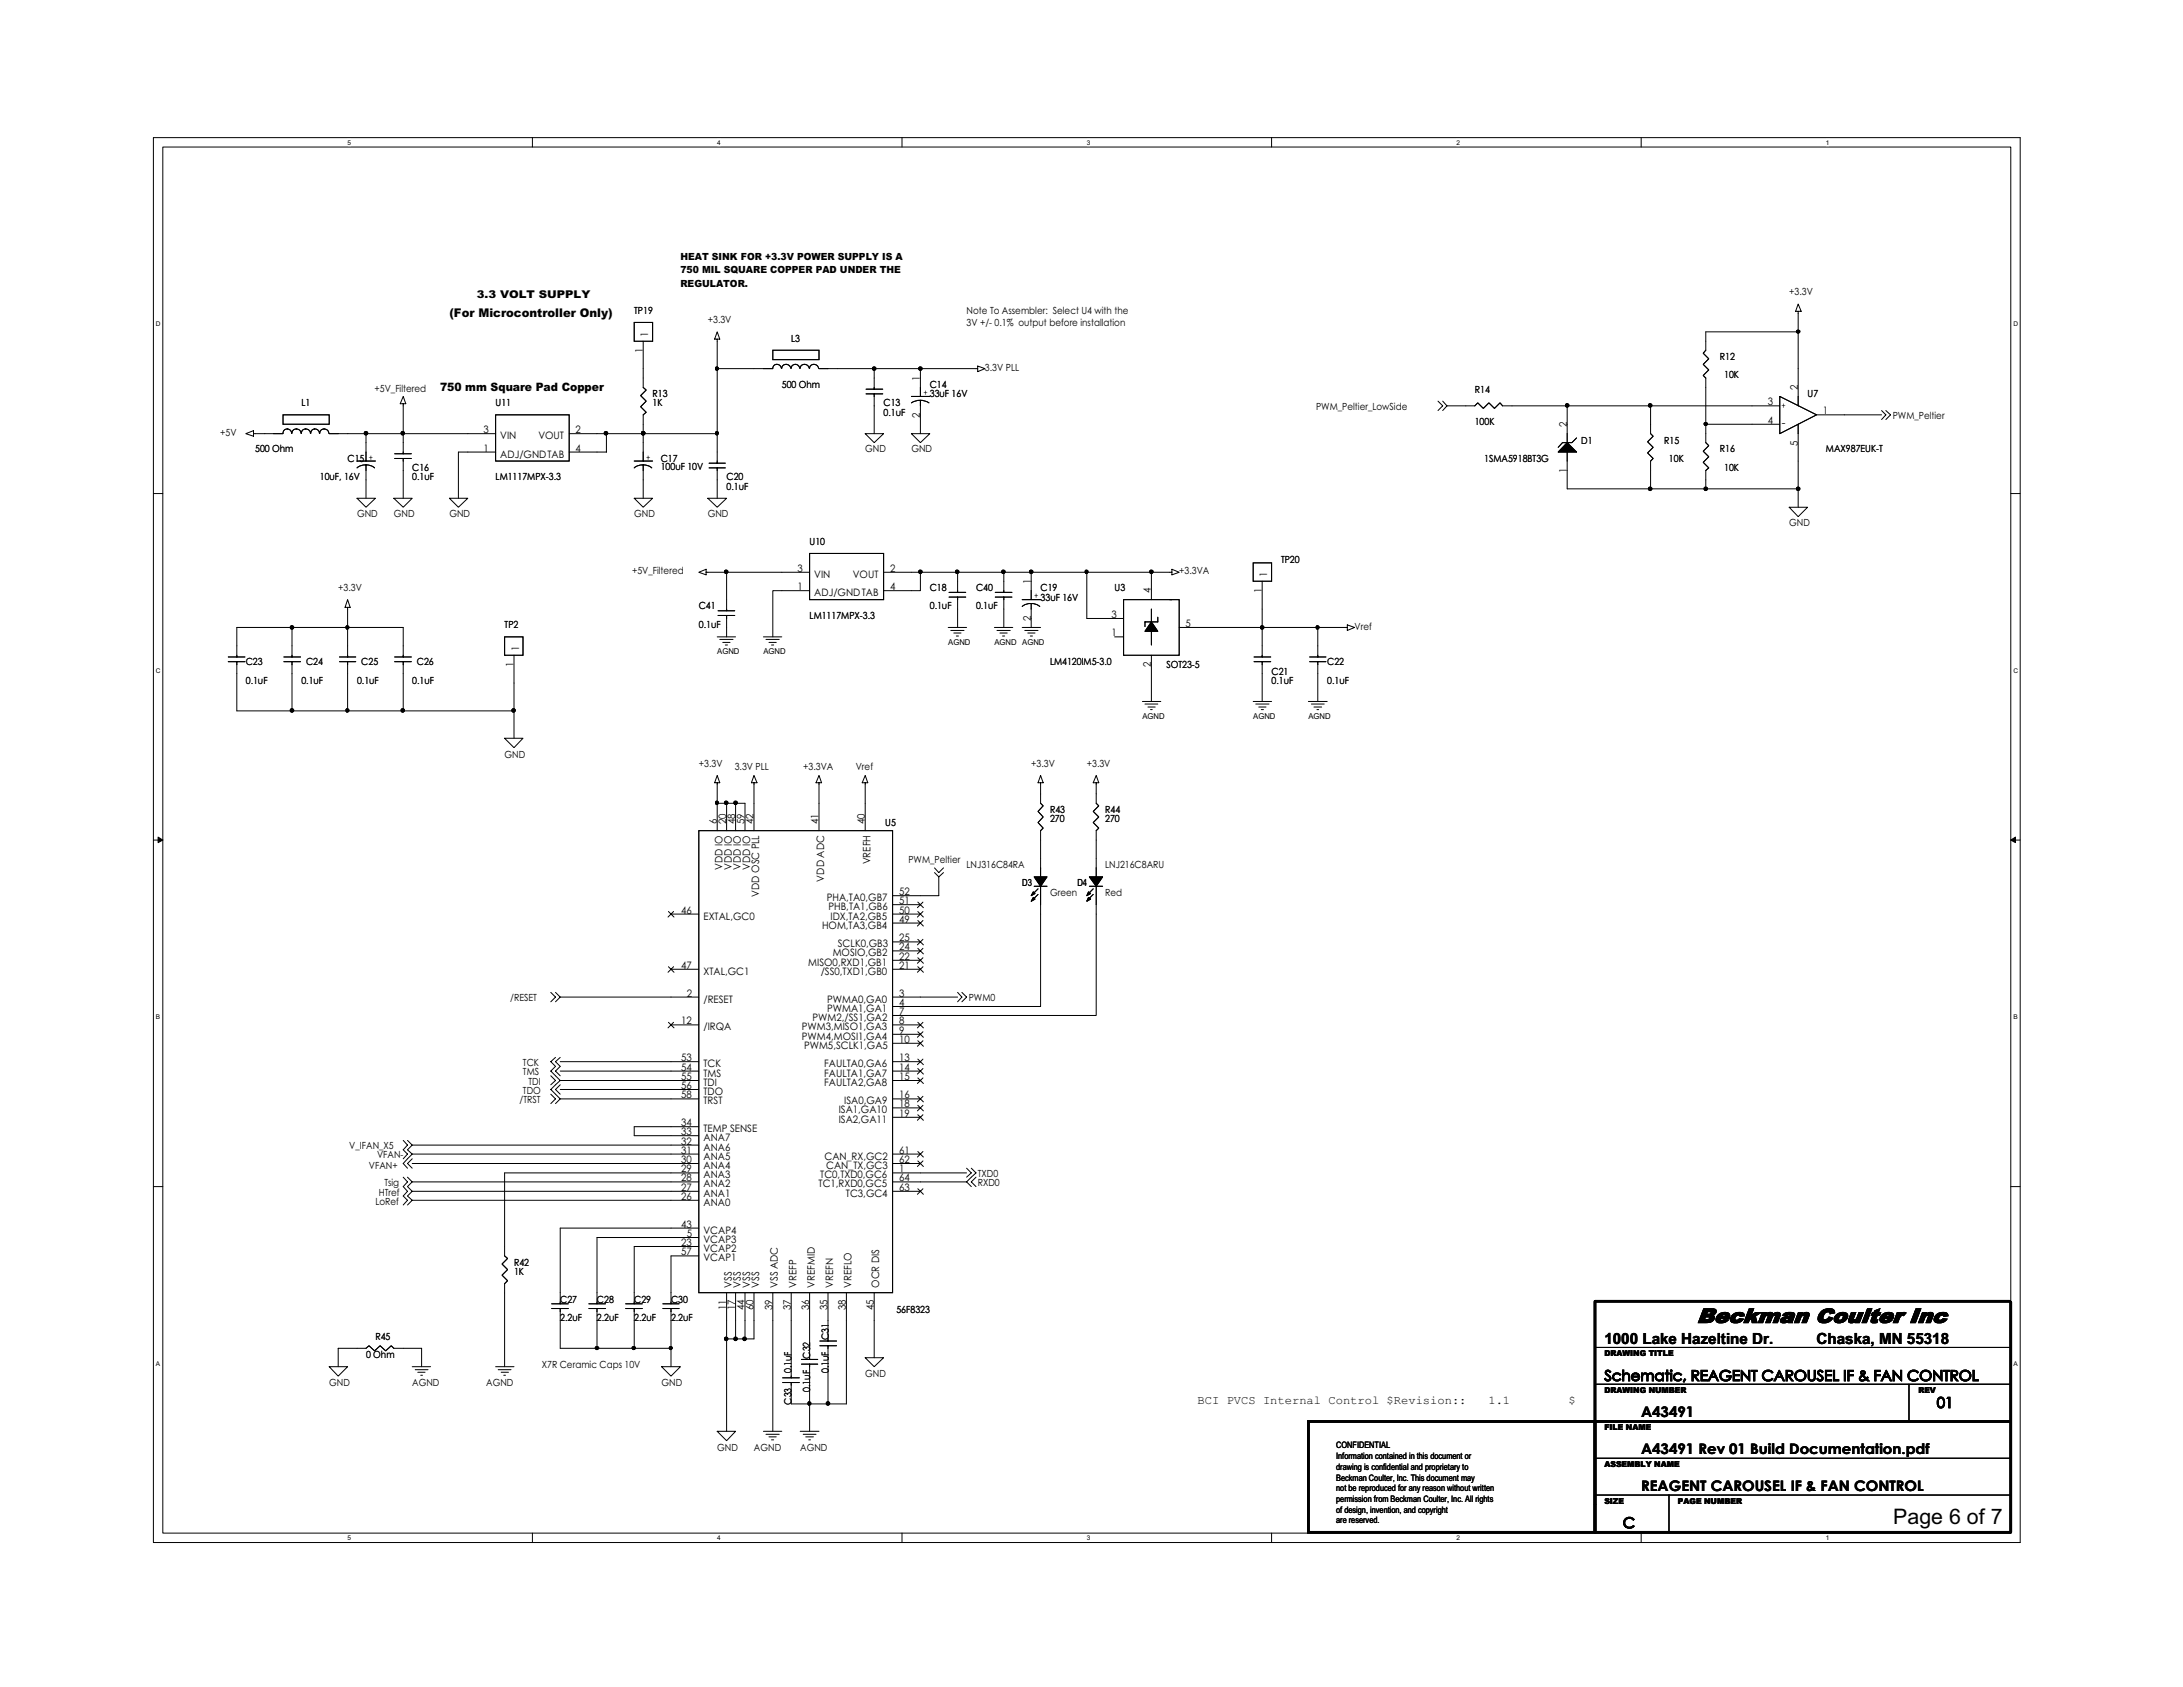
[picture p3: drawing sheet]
<svg xmlns="http://www.w3.org/2000/svg" width="279mm" height="216mm" viewBox="0 0 279 216" stroke-linecap="round" stroke-linejoin="round" font-family="sans-serif">
<defs><g id="words">
<text font-size="2.7" x="242.3" y="195">Page 6 of 7</text>
<text font-size="2.6" x="217.2" y="169.3">Beckman Coulter Inc</text>
<g font-size="2">
<text x="205.3" y="172">1000 Lake Hazeltine Dr.</text>
<text x="232.5" y="172">Chaska, MN 55318</text>
</g>
<g font-size="1.9">
<text x="205.3" y="176.7">Schematic, REAGENT CAROUSEL IIIF &amp; FAN CONTROL</text>
<text x="205.3" y="176.7">Schematic, REAGENT CAROUSEL F &amp; FAN CONTROL</text>
<text x="210.1" y="181.3">A43491</text>
<text x="247.9" y="180.2">01</text>
<text x="210.1" y="186.1">A43491 Rev 01 Build Documentation.pdf</text>
<text x="210.1" y="190.8">REAGENT CAROUSEL IF &amp; FAN CONTROL</text>
<text x="207.7" y="195.5">C</text>
</g>
<g font-size="1.5">
<text x="57.5" y="40.6">(For Microcontroller Only)</text>
<text x="56.3" y="50">750 mm Square Pad Copper</text>
<text x="153.3" y="179.7">BCI PVCS Internal Control $Revision::</text>
<text x="190.5" y="179.7">1.1</text>
<text x="200.7" y="179.7">$</text>
</g>
<text font-size="1.4" x="61" y="38.1">3.3 VOLT SUPPLY</text>
<g font-size="1.3">
<text x="87.1" y="33.2">HEAT SINK FOR +3.3V POWER SUPPLY IS A</text>
<text x="87.1" y="35">750 MIL SQUARE COPPER PAD UNDER THE</text>
<text x="81.2" y="40.2">TP19</text>
<text x="87.1" y="36.7">REGULATOR.</text>
<text x="90.6" y="41.4">+3.3V</text>
<text x="123.7" y="40.2">Note To Assembler: Select U4 with the</text>
<text x="123.7" y="41.7">3V +/- 0.1% output before installation</text>
<text x="229" y="37.8">+3.3V</text>
<text x="82.3" y="45.2" transform="rotate(-90 82.3 45.2)">1</text>
<text x="83" y="43.1" transform="rotate(-90 83 43.1)">1</text>
<text x="101.3" y="43.7">L3</text>
<text x="126.1" y="47.5">3.3V PLL</text>
<text x="220.1" y="46.1">R12</text>
<text x="38.6" y="52">L1</text>
<text x="47.9" y="50.1">+5V_Filtered</text>
<text x="63.4" y="52">U11</text>
<text x="83.5" y="50.8">R13</text>
<text x="83.5" y="52">1K</text>
<text x="100.1" y="49.6">500 Ohm</text>
<text x="113.1" y="52">C13</text>
<text x="113.1" y="53.2">0.1uF</text>
<text x="117.7" y="53.5" transform="rotate(-90 117.7 53.5)">2</text>
<text x="117.7" y="48.8" transform="rotate(-90 117.7 48.8)">1</text>
<text x="119" y="49.6">C14</text>
<text x="119" y="50.8">33uF 16V</text>
<text x="168.4" y="52.5">PWM_Peltier_LowSide</text>
<text x="188.8" y="50.2">R14</text>
<text x="220.7" y="48.4">10K</text>
<text x="226.3" y="51.9">3</text>
<text x="230.1" y="49.9" transform="rotate(-90 230.1 49.9)">2</text>
<text x="231.4" y="50.8">U7</text>
<text x="233.3" y="53">1</text>
<text x="242.2" y="53.6">PWM_Peltier</text>
<text x="28.2" y="55.8">+5V</text>
<text x="32.7" y="57.9">500 Ohm</text>
<text x="44.5" y="59.1">C15</text>
<text x="61.9" y="57.8">1</text>
<text x="61.9" y="55.4">3</text>
<text x="64" y="58.6">ADJ/GNDTAB</text>
<text x="64" y="56.2">VIN</text>
<text x="68.9" y="56.2">VOUT</text>
<text x="73.7" y="55.4">2</text>
<text x="73.7" y="57.8">4</text>
<text x="84.6" y="59.1">C17</text>
<text x="110.7" y="57.9">GND</text>
<text x="116.7" y="57.9">GND</text>
<text x="188.8" y="54.4">100K</text>
<text x="190" y="59.1">1SMA5918BT3G</text>
<text x="200.5" y="54.7" transform="rotate(-90 200.5 54.7)">2</text>
<text x="202.4" y="56.8">D1</text>
<text x="213" y="56.8">R15</text>
<text x="213.6" y="59.1">10K</text>
<text x="220.1" y="57.9">R16</text>
<text x="226.3" y="54.2">4</text>
<text x="230.1" y="57" transform="rotate(-90 230.1 57)">5</text>
<text x="233.7" y="57.9">MAX987EUK-T</text>
<text x="40.9" y="61.5">10uF, 16V</text>
<text x="52.8" y="60.3">C16</text>
<text x="52.8" y="61.5">0.1uF</text>
<text x="63.4" y="61.5">LM1117MPX-3.3</text>
<text x="84.6" y="60.2">100uF 10V</text>
<text x="93" y="61.5">C20</text>
<text x="93" y="62.7">0.1uF</text>
<text x="200.5" y="60.5" transform="rotate(-90 200.5 60.5)">1</text>
<text x="220.7" y="60.3">10K</text>
<text x="45.7" y="66.2">GND</text>
<text x="50.4" y="66.2">GND</text>
<text x="57.5" y="66.2">GND</text>
<text x="81.2" y="66.2">GND</text>
<text x="90.6" y="66.2">GND</text>
<text x="103.6" y="69.7">U10</text>
<text x="229" y="67.4">GND</text>
<text x="43.3" y="75.6">+3.3V</text>
<text x="80.9" y="73.5">+5V_Filtered</text>
<text x="102.1" y="75.5">1</text>
<text x="102.1" y="73.2">3</text>
<text x="104.2" y="76.3">ADJ/GNDTAB</text>
<text x="104.2" y="74">VIN</text>
<text x="109.1" y="74">VOUT</text>
<text x="113.9" y="73.2">2</text>
<text x="113.9" y="75.5">4</text>
<text x="119" y="75.6">C18</text>
<text x="124.9" y="75.6">C40</text>
<text x="131.9" y="74.8" transform="rotate(-90 131.9 74.8)">1</text>
<text x="133.2" y="75.6">C19</text>
<text x="133.2" y="76.9">33uF 16V</text>
<text x="142.7" y="75.6">U3</text>
<text x="147.3" y="75.9" transform="rotate(-90 147.3 75.9)">4</text>
<text x="150.9" y="73.5">+3.3VA</text>
<text x="161.5" y="75.9" transform="rotate(-90 161.5 75.9)">1</text>
<text x="162.2" y="73.8" transform="rotate(-90 162.2 73.8)">1</text>
<text x="164" y="72.1">TP20</text>
<text x="64.6" y="80.4">TP2</text>
<text x="66.4" y="83.3" transform="rotate(-90 66.4 83.3)">1</text>
<text x="89.4" y="78">C41</text>
<text x="89.4" y="80.4">0.1uF</text>
<text x="103.6" y="79.2">LM1117MPX-3.3</text>
<text x="119" y="78">0.1uF</text>
<text x="124.9" y="78">0.1uF</text>
<text x="131.9" y="79.5" transform="rotate(-90 131.9 79.5)">2</text>
<text x="142.3" y="81.5">1</text>
<text x="142.3" y="79.1">3</text>
<text x="151.7" y="80.2">5</text>
<text x="173.4" y="80.6">Vref</text>
<text x="31.5" y="85.1">C23</text>
<text x="31.5" y="87.5">0.1uF</text>
<text x="38.6" y="87.5">0.1uF</text>
<text x="39.2" y="85.1">C24</text>
<text x="45.7" y="87.5">0.1uF</text>
<text x="46.2" y="85.1">C25</text>
<text x="52.8" y="87.5">0.1uF</text>
<text x="53.4" y="85.1">C26</text>
<text x="65.7" y="85.4" transform="rotate(-90 65.7 85.4)">1</text>
<text x="134.4" y="85.1">LM4120IM5-3.0</text>
<text x="147.3" y="85.4" transform="rotate(-90 147.3 85.4)">2</text>
<text x="149.3" y="85.4">SOT23-5</text>
<text x="162.7" y="86.3">C21</text>
<text x="162.7" y="87.5">0.1uF</text>
<text x="169.9" y="85.1">C22</text>
<text x="169.9" y="87.5">0.1uF</text>
<text x="64.6" y="96.9">GND</text>
<text x="89.4" y="98.1">+3.3V</text>
<text x="94" y="98.6">3.3V PLL</text>
<text x="102.8" y="98.6">+3.3VA</text>
<text x="109.5" y="98.6">Vref</text>
<text x="132" y="98.1">+3.3V</text>
<text x="139.1" y="98.1">+3.3V</text>
<text x="91.7" y="105.5" transform="rotate(-90 91.7 105.5)">6</text>
<text x="92.9" y="105.5" transform="rotate(-90 92.9 105.5)">20</text>
<text x="94.1" y="105.5" transform="rotate(-90 94.1 105.5)">48</text>
<text x="95.3" y="105.5" transform="rotate(-90 95.3 105.5)">59</text>
<text x="96.4" y="105.5" transform="rotate(-90 96.4 105.5)">42</text>
<text x="104.8" y="105.5" transform="rotate(-90 104.8 105.5)">41</text>
<text x="110.7" y="105.5" transform="rotate(-90 110.7 105.5)">40</text>
<text x="113.3" y="105.7">U5</text>
<text x="134.4" y="104.1">R43</text>
<text x="134.4" y="105.2">270</text>
<text x="141.5" y="104.1">R44</text>
<text x="141.5" y="105.2">270</text>
<text x="92.5" y="111.3" transform="rotate(-90 92.5 111.3)">VDD IO</text>
<text x="93.7" y="111.3" transform="rotate(-90 93.7 111.3)">VDD IO</text>
<text x="94.8" y="111.3" transform="rotate(-90 94.8 111.3)">VDD IO</text>
<text x="96" y="111.3" transform="rotate(-90 96 111.3)">VDD IO</text>
<text x="105.5" y="112.8" transform="rotate(-90 105.5 112.8)">VDD ADC</text>
<text x="111.4" y="110.6" transform="rotate(-90 111.4 110.6)">VREFH</text>
<text x="116.3" y="110.4">PWM_Peltier</text>
<text x="123.7" y="111.1">LNJ316C84RA</text>
<text x="130.8" y="113.4">D3</text>
<text x="137.9" y="113.4">D4</text>
<text x="141.5" y="111.1">LNJ216C8ARU</text>
<text x="87.2" y="116.9">46</text>
<text x="90" y="117.7">EXTAL,GC0</text>
<text x="97.2" y="114.8" transform="rotate(-90 97.2 114.8)">VDD OSC PLL</text>
<text x="105.2" y="118.8">HOM,TA3,GB4</text>
<text x="105.8" y="115.3">PHA,TA0,GB7</text>
<text x="106" y="116.5">PHB,TA1,GB6</text>
<text x="106.3" y="117.7">IDX,TA2,GB5</text>
<text x="115.1" y="114.6">52</text>
<text x="115.1" y="115.7">51</text>
<text x="115.1" y="118.1">49</text>
<text x="115.1" y="116.9">50</text>
<text x="134.4" y="114.7">Green</text>
<text x="141.5" y="114.7">Red</text>
<text x="87.2" y="124">47</text>
<text x="90" y="124.8">XTAL,GC1</text>
<text x="103.5" y="123.6">MISO0,RXD1,GB1</text>
<text x="105" y="124.8">/SS0,TXD1,GB0</text>
<text x="106.6" y="122.4">MOSIO,GB2</text>
<text x="107.2" y="121.3">SCLK0,GB3</text>
<text x="115.1" y="122.8">22</text>
<text x="115.1" y="121.6">24</text>
<text x="115.1" y="124">21</text>
<text x="115.1" y="120.5">25</text>
<text x="65.3" y="128.2">/RESET</text>
<text x="87.2" y="131.1">12</text>
<text x="87.9" y="127.6">2</text>
<text x="90" y="131.9">/IRQA</text>
<text x="90" y="128.3">/RESET</text>
<text x="102.6" y="131.9">PWM3,MISO1,GA3</text>
<text x="104" y="130.7">PWM2,/SS1,GA2</text>
<text x="105.9" y="128.3">PWMA0,GA0</text>
<text x="105.9" y="129.5">PWMA1,GA1</text>
<text x="115.1" y="129.9">7</text>
<text x="115.1" y="127.6">3</text>
<text x="115.1" y="128.8">4</text>
<text x="115.1" y="131.1">8</text>
<text x="124" y="128.2">PWM0</text>
<text x="66.9" y="137.6">TMS</text>
<text x="66.9" y="136.4">TCK</text>
<text x="87.2" y="137">54</text>
<text x="87.2" y="135.8">53</text>
<text x="90" y="137.8">TMS</text>
<text x="90" y="136.6">TCK</text>
<text x="102.6" y="133.1">PWM4,MOSI1,GA4</text>
<text x="102.9" y="134.2">PWM5,SCLK1,GA5</text>
<text x="105.5" y="136.6">FAULTA0,GA6</text>
<text x="105.5" y="137.8">FAULTA1,GA7</text>
<text x="115.1" y="135.8">13</text>
<text x="115.1" y="137">14</text>
<text x="115.1" y="132.3">9</text>
<text x="115.1" y="133.5">10</text>
<text x="66.5" y="141.2">/TRST</text>
<text x="66.9" y="140">TDO</text>
<text x="67.6" y="138.8">TDI</text>
<text x="87.2" y="139.4">56</text>
<text x="87.2" y="138.2">55</text>
<text x="87.2" y="140.6">58</text>
<text x="90" y="140.1">TDO</text>
<text x="90" y="139">TDI</text>
<text x="90" y="141.3">TRST</text>
<text x="105.5" y="139">FAULTA2,GA8</text>
<text x="107.3" y="142.5">ISA1,GA10</text>
<text x="107.3" y="143.7">ISA2,GA11</text>
<text x="108.1" y="141.3">ISA0,GA9</text>
<text x="115.1" y="138.2">15</text>
<text x="115.1" y="140.6">16</text>
<text x="115.1" y="141.7">18</text>
<text x="115.1" y="142.9">19</text>
<text x="44.7" y="147.1">V_IFAN_X5</text>
<text x="47.2" y="149.7">VFAN+</text>
<text x="48.3" y="148.2">VFAN-</text>
<text x="87.2" y="148.8">30</text>
<text x="87.2" y="146.5">32</text>
<text x="87.2" y="147.6">31</text>
<text x="87.2" y="145.3">33</text>
<text x="87.2" y="144.1">34</text>
<text x="90" y="149.6">ANA4</text>
<text x="90" y="147.3">ANA6</text>
<text x="90" y="148.4">ANA5</text>
<text x="90" y="146.1">ANA7</text>
<text x="90" y="144.9">TEMP SENSE</text>
<text x="105.5" y="148.4">CAN_RX,GC2</text>
<text x="105.8" y="149.6">CAN_TX,GC3</text>
<text x="115.1" y="148.8">62</text>
<text x="115.1" y="147.6">61</text>
<text x="48" y="154.2">LoRef</text>
<text x="48.5" y="153">HTref</text>
<text x="49.2" y="151.8">Tsig</text>
<text x="87.2" y="153.6">26</text>
<text x="87.2" y="152.4">27</text>
<text x="87.2" y="151.2">28</text>
<text x="87.2" y="150.1">29</text>
<text x="90" y="154.3">ANA0</text>
<text x="90" y="153.2">ANA1</text>
<text x="90" y="152">ANA2</text>
<text x="90" y="150.8">ANA3</text>
<text x="104.8" y="152">TC1,RXD0,GC5</text>
<text x="105" y="150.8">TC0,TXD0,GC6</text>
<text x="108.3" y="153.2">TC3,GC4</text>
<text x="115.1" y="150.1">1</text>
<text x="115.1" y="152.4">63</text>
<text x="115.1" y="151.2">64</text>
<text x="125.1" y="150.7">TXD0</text>
<text x="125.1" y="151.8">RXD0</text>
<text x="65.8" y="162">R42</text>
<text x="87.2" y="160.7">57</text>
<text x="87.2" y="159.5">23</text>
<text x="87.2" y="157.1">43</text>
<text x="87.9" y="158.3">5</text>
<text x="90" y="161.4">VCAP1</text>
<text x="90" y="160.2">VCAP2</text>
<text x="90" y="159.1">VCAP3</text>
<text x="90" y="157.9">VCAP4</text>
<text x="65.8" y="163.2">1K</text>
<text x="71.7" y="166.7">C27</text>
<text x="76.4" y="166.7">C28</text>
<text x="81.2" y="166.7">C29</text>
<text x="85.9" y="166.7">C30</text>
<text x="92.9" y="167.7" transform="rotate(-90 92.9 167.7)">11</text>
<text x="93.7" y="164.8" transform="rotate(-90 93.7 164.8)">VSS</text>
<text x="94.1" y="167.7" transform="rotate(-90 94.1 167.7)">17</text>
<text x="94.8" y="164.8" transform="rotate(-90 94.8 164.8)">VSS</text>
<text x="95.3" y="167.7" transform="rotate(-90 95.3 167.7)">44</text>
<text x="96" y="164.8" transform="rotate(-90 96 164.8)">VSS</text>
<text x="96.4" y="167.7" transform="rotate(-90 96.4 167.7)">60</text>
<text x="97.2" y="164.8" transform="rotate(-90 97.2 164.8)">VSS</text>
<text x="98.9" y="167.7" transform="rotate(-90 98.9 167.7)">39</text>
<text x="99.6" y="164.8" transform="rotate(-90 99.6 164.8)">VSS ADC</text>
<text x="101.2" y="167.7" transform="rotate(-90 101.2 167.7)">37</text>
<text x="101.9" y="164.8" transform="rotate(-90 101.9 164.8)">VREFP</text>
<text x="103.6" y="167.7" transform="rotate(-90 103.6 167.7)">36</text>
<text x="104.3" y="164.8" transform="rotate(-90 104.3 164.8)">VREFMID</text>
<text x="105.9" y="167.7" transform="rotate(-90 105.9 167.7)">35</text>
<text x="106.6" y="164.8" transform="rotate(-90 106.6 164.8)">VREFN</text>
<text x="108.3" y="167.7" transform="rotate(-90 108.3 167.7)">38</text>
<text x="109" y="164.8" transform="rotate(-90 109 164.8)">VREFLO</text>
<text x="111.8" y="167.7" transform="rotate(-90 111.8 167.7)">45</text>
<text x="112.5" y="164.8" transform="rotate(-90 112.5 164.8)">OCR DIS</text>
<text x="46.8" y="173.8">0 Ohm</text>
<text x="48" y="171.5">R45</text>
<text x="71.7" y="169.1">2.2uF</text>
<text x="76.4" y="169.1">2.2uF</text>
<text x="81.2" y="169.1">2.2uF</text>
<text x="85.9" y="169.1">2.2uF</text>
<text x="103.7" y="173.9" transform="rotate(-90 103.7 173.9)">C32</text>
<text x="106.1" y="171.5" transform="rotate(-90 106.1 171.5)">C31</text>
<text x="114.7" y="168">56F8323</text>
<text x="42.1" y="177.4">GND</text>
<text x="52.8" y="177.4">AGND</text>
<text x="62.2" y="177.4">AGND</text>
<text x="69.3" y="175">X7R Ceramic Caps 10V</text>
<text x="84.7" y="177.4">GND</text>
<text x="101.3" y="179.8" transform="rotate(-90 101.3 179.8)">C33</text>
<text x="101.3" y="175.7" transform="rotate(-90 101.3 175.7)">0.1uF</text>
<text x="103.7" y="178.1" transform="rotate(-90 103.7 178.1)">0.1uF</text>
<text x="106.1" y="175.7" transform="rotate(-90 106.1 175.7)">0.1uF</text>
<text x="110.7" y="176.2">GND</text>
<text x="91.8" y="185.6">GND</text>
<text x="96.5" y="185.6">AGND</text>
<text x="102.4" y="185.6">AGND</text>
</g>
<g font-size="1.1">
<text x="171" y="185.4">CONFIDENTIAL</text>
<text x="171" y="186.7">Information contained in this document or</text>
<text x="171" y="188.1">drawing is confidential and proprietary to</text>
<text x="171" y="189.5">Beckman Coulter, Inc. This document may</text>
<text x="171" y="190.8">not be reproduced for any reason without written</text>
<text x="171" y="192.2">permission from Beckman Coulter, Inc. All rights</text>
<text x="171" y="193.6">of design, invention, and copyright</text>
<text x="171" y="194.9">are reserved.</text>
</g>
<g font-size="1">
<text x="118.2" y="50.6">+</text>
<text x="228" y="52.2">+</text>
<text x="47.2" y="58.8">+</text>
<text x="82.7" y="58.8">+</text>
<text x="228" y="54.6">-</text>
<text x="132.4" y="76.6">+</text>
<text x="91.8" y="83.6">AGND</text>
<text x="97.7" y="83.6">AGND</text>
<text x="121.4" y="82.5">AGND</text>
<text x="127.3" y="82.5">AGND AGND</text>
<text x="146.2" y="92">AGND</text>
<text x="160.4" y="92">AGND</text>
<text x="167.5" y="92">AGND</text>
<text x="205.3" y="173.6">DRAWING TITLE</text>
<text x="205.3" y="178.3">DRAWING NUMBER</text>
<text x="245.5" y="178.3">REV</text>
<text x="205.3" y="183.1">FILE NAME</text>
<text x="205.3" y="187.8">ASSEMBLY NAME</text>
<text x="205.3" y="192.5">SIZE</text>
<text x="214.8" y="192.5">PAGE NUMBER</text>
</g>
<g font-size=".8">
<text x="44.5" y="18.5">5</text>
<text x="91.8" y="18.5">4</text>
<text x="139.1" y="18.5">3</text>
<text x="186.4" y="18.5">2</text>
<text x="233.7" y="18.5">1</text>
<text x="20" y="41.8">D</text>
<text x="257.7" y="41.8">D</text>
<text x="20" y="86.1">C</text>
<text x="257.7" y="86.1">C</text>
<text x="20" y="130.5">B</text>
<text x="257.7" y="130.5">B</text>
<text x="20" y="174.8">A</text>
<text x="257.7" y="174.8">A</text>
<text x="44.5" y="197.1">5</text>
<text x="91.8" y="197.1">4</text>
<text x="139.1" y="197.1">3</text>
<text x="186.4" y="197.1">2</text>
<text x="233.7" y="197.1">1</text>
</g>
</g></defs>
<g fill="none" stroke="#000" stroke-width=".13">
<path d="M19.6 17.6h239v179.8h-239zM20.8 18.8h236.6v177.4h-236.6zM68.1 17.6v1.2M115.4 17.6v1.2M162.7 17.6v1.2M210.1 17.6v1.2M230.1 38.9l.4 .9h-.7zM230.1 39.8v12.1M31.5 55.5l.9-.4v.7zM32.4 55.5h3.8M36.2 55.4a.55 .55 0 0 1 .6-.5 .55 .55 0 0 1 .5 .5M36.2 53.1h5.9v1.2h-5.9z"/>
<path d="M37.4 55.4a.58 .58 0 0 1 .5-.5 .58 .58 0 0 1 .6 .5M38.6 55.4a.58 .58 0 0 1 .6-.5 .58 .58 0 0 1 .5 .5M39.8 55.4a.55 .55 0 0 1 .5-.5 .55 .55 0 0 1 .6 .5M40.9 55.4a.58 .58 0 0 1 .6-.5 .58 .58 0 0 1 .6 .5M42.1 55.5h21.3M45.7 59.9a1.83 1.83 0 0 1 2.2 0M45.7 59h2.3M46.8 55.5v3.5M46.8 59.5v4.3M50.5 58.7h2.1M50.5 58.1h2.1M51.6 50.7l.3 1h-.7z"/>
<path d="M51.6 51.7v6.4M51.6 58.7v5.1M63.4 53.1h9.5v5.9h-9.5zM63.4 57.9h-4.7v5.9M72.9 55.5h18.9M77.6 55.5v2.4h-4.7M81.2 59.9a1.83 1.83 0 0 1 2.2 0M81.2 59h2.3M81.2 41.3h2.3v2.4h-2.3zM82.3 43.7v5.9l.4 .3-.7 .7 .7 .7-.7 .8 .7 .7-.4 .3v5.9M82.3 59.5v4.3M90.8 59.9h2"/>
<path d="M90.8 59.3h2M91.8 42.5l.3 .9h-.6zM91.8 43.4v15.9M91.8 59.9v3.9M91.8 47.2h7.1M98.9 47.1a.55 .55 0 0 1 .6-.5 .55 .55 0 0 1 .5 .5M98.9 44.8h5.9v1.2h-5.9zM100.1 47.1a.58 .58 0 0 1 .5-.5 .58 .58 0 0 1 .6 .5M101.3 47.1a.55 .55 0 0 1 .5-.5 .55 .55 0 0 1 .6 .5M102.4 47.1a.58 .58 0 0 1 .6-.5 .58 .58 0 0 1 .6 .5M103.6 47.1a.58 .58 0 0 1 .6-.5 .58 .58 0 0 1 .6 .5M104.8 47.2h20.3"/>
<path d="M110.7 55.5h2.4l-1.2 1.1zM110.8 50.4h2.2M110.8 49.8h2.2M111.9 47.2v2.6M111.9 50.4v5.1M116.7 55.5h2.3l-1.2 1.1zM116.7 51.6a2.08 2.08 0 0 1 2.2 0M116.7 50.7h2.3M117.8 47.2v3.5M117.8 51.2v4.3M125.1 46.8l1 .4-1 .4zM184 51.3l.6 .6-.6 .6"/>
<path d="M184.6 51.3l.6 .6M185.2 51.9h3.6l.3-.3 .8 .7 .7-.7 .7 .7 .7-.7 .3 .3h35.5M185.2 51.9l-.6 .6M200.6 57.9v4.7h29.5M200.6 51.9v4.7M201.8 56l-.6 .6h-1.2l-.6 .7M211.3 51.9v3.6l.3 .3-.7 .7 .7 .8-.7 .7 .7 .7-.3 .3v3.6M218.3 54.3h9.5M227.8 50.7l4.7 2.4-4.7 2.4zM230.1 42.5h-11.8v2.3l-.3 .4 .7 .7-.7 .7 .7 .7-.7 .8 .3 .3v8.2l.4 .4-.7 .7 .7 .8-.7 .7 .7 .7-.4 .3v2.4M230.1 54.3v10.6M232.5 53.1h8.3"/>
<path d="M240.8 52.5l.6 .6-.6 .6M241.4 52.5l.6 .6-.6 .6M19.6 63.2h1.2M44.5 76.7l.3 1h-.6zM44.5 77.7v6.4M45.7 63.8h2.3l-1.2 1.1zM50.4 63.8h2.4l-1.2 1.1zM57.5 63.8h2.4l-1.2 1.1zM81.2 63.8h2.3l-1.2 1.1zM89.4 73.2l1-.3v.7zM90.4 73.2h13.2M90.6 63.8h2.4l-1.2 1.1z"/>
<path d="M91.9 78.8h2.1M91.9 78.2h2.1M93 73.2v5M93 78.8v2.7M103.6 70.8h9.5v5.9h-9.5zM103.6 75.6h-4.7v5.9M113.1 73.2h9.5M117.8 73.2v2.4h-4.7M121.5 76.4h2.1M121.5 75.8h2.1M122.6 73.2h5.9v2.6M122.6 73.2v2.6"/>
<path d="M122.6 76.4v3.9M127.4 76.4h2.1M127.4 75.8h2.1M128.5 73.2h21.5M128.5 76.4v3.9M130.8 77.6a1.84 1.84 0 0 1 2.3 0M130.8 76.7h2.4M132 73.2v3.5M132 77.2v3.1M139.1 73.2v6h4.7M143.8 76.7h7.1v7.2h-7.1zM147.4 73.2v3.5"/>
<path d="M147.4 77.9v1.7M148.2 79v.6h-1.7v.6M149.7 76.7h.3M150 72.9l.9 .3-.9 .4zM160.4 72h2.3v2.4h-2.3zM161.5 74.4v9.7M172.4 80l1 .3-1 .4zM229 64.9h2.4l-1.3 1.2zM257.4 63.2h1.2M29.2 84.7h2.2M29.2 84.1h2.2M30.3 84.1v-3.8h21.3v3.8"/>
<path d="M30.3 84.7v6.3h35.5M36.3 84.7h2.2M36.3 84.1h2.2M37.4 80.3v3.8M37.4 84.7v6.3M43.4 84.7h2.1M43.4 84.1h2.1M44.5 84.7v6.3M50.5 84.7h2.1M50.5 84.1h2.1M51.6 84.7v6.3M64.6 81.5h2.3v2.4h-2.3z"/>
<path d="M64.6 94.5h2.3l-1.1 1.2zM65.8 83.9v10.6M91.8 99.2l.3 1h-.6zM91.8 81.5h2.3M92.1 81.8h1.7M92.5 82.2h.9M92.8 82.5h.3M96.5 99.2l.4 1h-.7zM97.7 81.5h2.4M98 81.8h1.7M98.4 82.2h.9M98.7 82.5h.3"/>
<path d="M104.8 99.2l.4 1h-.8zM110.7 99.2l.4 1h-.7zM121.4 80.3h2.3M121.7 80.7h1.7M122.1 81h.9M122.4 81.4h.3M127.3 80.3h2.3M127.6 80.7h1.7M128 81h.9M128.3 81.4h.3M130.8 80.3h2.4M131.2 80.7h1.7"/>
<path d="M131.5 81h1M131.9 81.4h.2M133.2 99.2l.3 1h-.6zM140.3 99.2l.3 1h-.7zM142.7 81.5h1.1M146.2 89.8h2.4M146.5 90.1h1.7M146.9 90.5h1M147.3 90.8h.2M147.4 80.8v1.7M147.4 83.9v5.9M150.9 80.3h21.5"/>
<path d="M160.4 89.8h2.3M160.5 84.7h2.1M160.5 84.1h2.1M160.7 90.1h1.7M161.1 90.5h.9M161.4 90.8h.3M161.5 84.7v5.1M167.5 89.8h2.4M167.6 84.7h2.1M167.6 84.1h2.1M167.8 90.1h1.7M168.2 90.5h1"/>
<path d="M168.6 90.8h.2M168.7 80.3v3.8M168.7 84.7v5.1M19.6 107.5h1.2M85.6 116.7l.7 .7M85.9 117h3.5M86.2 116.7l-.7 .7M89.4 106.3h24.8v59.1h-24.8zM91.8 102.8h3.6v3.5M91.8 100.2v6.1M93 102.8v3.5M94.1 102.8v3.5"/>
<path d="M96.5 100.2v6.1M104.8 100.2v6.1M110.7 100.2v6.1M114.2 117h3.6M114.2 115.8h3.6M114.2 118.1h3.6M117.5 115.5l.7 .7M117.5 116.7l.7 .7M117.5 117.8l.7 .7M118.1 115.5l-.7 .7M118.1 116.7l-.7 .7M118.1 117.8l-.7 .7"/>
<path d="M119.6 111.7l.6 .5M119.6 111.1l.6 .6 .6-.6M120.2 112.2v2.4h-6M120.8 111.7l-.6 .5M132.4 113.4h1.6M132.9 113.8l-.8 .7M132.9 114.5l-.8 .7M133.2 113.4v15.4h-19M133.2 100.2v2.6l.3 .3-.6 .7 .6 .8-.6 .7 .6 .7-.3 .3v5.9M139.4 113.4h1.7M139.9 113.8l-.7 .7M139.9 114.5l-.7 .7"/>
<path d="M140.3 113.4v16.6h-26.1M140.3 100.2v2.6l.3 .3-.7 .7 .7 .8-.7 .7 .7 .7-.3 .3v5.9M257.4 107.5h1.2M70.5 127l.6 .6-.6 .6M70.5 137.7l.6 .6-.6 .5M71.1 127l.6 .6M71.1 135.3l-.6 .6 .6 .6-.6 .6 1.2 1.2M71.7 127.6h17.7M71.7 139.4h17.7M71.7 137.1h17.7M71.7 138.3h17.7M71.7 135.9h17.7"/>
<path d="M71.7 127.6l-.6 .6M71.7 135.3l-.6 .6 .6 .6-.6 .6 .6 .6M71.7 138.3l-1.2 1.1 1.2 1.2M71.7 138.8l-.6 .6 .6 .6M85.6 123.7l.7 .7M85.6 130.8l.7 .7M85.9 124h3.5M85.9 131.2h3.5M86.2 123.7l-.7 .7M86.2 130.8l-.7 .7M114.2 127.6h8.4M114.2 137.1h3.6"/>
<path d="M114.2 138.3h3.6M114.2 135.9h3.6M114.2 124h3.6M114.2 120.5h3.6M114.2 121.7h3.6M114.2 122.9h3.6M114.2 131.2h3.6M114.2 132.4h3.6M114.2 133.5h3.6M117.5 120.2l.7 .7M117.5 121.4l.7 .7M117.5 122.6l.7 .7"/>
<path d="M117.5 123.7l.7 .7M117.5 130.8l.7 .7M117.5 132l.7 .8M117.5 133.2l.7 .7M117.5 135.5l.7 .8M117.5 136.7l.7 .8M117.5 138l.7 .7M118.1 133.2l-.7 .7M118.1 135.5l-.7 .8M118.1 120.2l-.7 .7M118.1 121.4l-.7 .7M118.1 122.6l-.7 .7"/>
<path d="M118.1 123.7l-.7 .7M118.1 130.8l-.7 .7M118.1 132l-.7 .8M118.1 136.7l-.7 .8M118.1 138l-.7 .7M122.6 127l.5 .6-.5 .6M123.1 127l.6 .6-.6 .6M19.6 151.9h1.2M51.6 150.7l.6 .6-.6 .6 .6 .6-.6 .6 .6 .5-.6 .6M51.6 145.9l.6 .6-.6 .7 .6 .5-.6 .6M52.2 150.7l.6 .6M52.2 145.9l.6 .6"/>
<path d="M52.8 146.5h36.6M52.8 151.3h36.6M52.8 147.7h36.6M52.8 153.6h36.6M52.8 152.5h36.6M52.8 148.9h36.6M52.8 152.5l-.6 .6 .6 .5M52.8 153.6l-.6 .6M52.8 151.3l-.6 .6 .6 .6M52.8 146.5l-.6 .7 .6 .5M52.8 147.7l-1.2 1.2 .6 .6M52.8 148.3l-.6 .6 .6 .6"/>
<path d="M70.5 140l.6 .6-.6 .6M71.7 140.6h17.7M71.7 140.6l-.6 .6M89.4 150.1h-24.8v10.6l.4 .4-.7 .7 .7 .7-.7 .7 .7 .7-.4 .4v10.6M89.4 144.2h-8.2v1.1h8.2M89.4 159.5h-8.2v7.4M89.4 157.2h-17.7v9.7M89.4 158.4h-13v8.5M114.2 151.3h9.5M114.2 147.7h3.6M114.2 150.1h9.5M114.2 152.5h3.6"/>
<path d="M114.2 148.9h3.6M114.2 140.6h3.6M114.2 141.8h3.6M114.2 143h3.6M117.5 142.7l.7 .7M117.5 147.4l.7 .7M117.5 148.6l.7 .7M117.5 140.3l.7 .7M117.5 141.5l.7 .7M117.5 152.1l.7 .7M118.1 147.4l-.7 .7M118.1 148.6l-.7 .7"/>
<path d="M118.1 140.3l-.7 .7M118.1 141.5l-.7 .7M118.1 142.7l-.7 .7M118.1 152.1l-.7 .7M123.7 149.5l.6 .6-.6 .6M123.7 151.3l.6 .6M124.3 149.5l.6 .6-1.2 1.2M124.9 150.7l-.6 .6 .6 .6M257.4 151.9h1.2M42.1 174.9h2.4l-1.2 1.2zM43.3 174.9v-2.3h3.5l.4-.4 .7 .7 .8-.7 .7 .7 .7-.7 .3 .4h3.6v2.3M52.8 174.9h2.3"/>
<path d="M53.1 175.3h1.7M53.5 175.6h.9M53.9 176h.2M63.4 174.9h2.4M63.8 175.3h1.6M64.1 175.6h1M64.5 176h.2M70.6 167.5h2.1M70.6 166.9h2.1M71.7 167.5v5.1h14.2M75.4 167.5h2.1M75.4 166.9h2.1"/>
<path d="M76.4 167.5v5.1M80.1 167.5h2.1M80.1 166.9h2.1M81.2 167.5v5.1M84.7 174.9h2.4l-1.2 1.2zM84.8 167.5h2.1M84.8 166.9h2.1M85.9 167.5v7.4M89.4 160.7h-3.5v6.2M93 165.4v17.8M94.1 165.4v6M95.4 165.4v6"/>
<path d="M96.5 165.4v6h-3.5M98.9 165.4v17.8M100.2 176.9h2.1M100.2 176.3h2.1M101.3 165.4v10.9M102.6 174.6h2.1M102.6 174h2.1M103.6 165.4v8.6M103.6 174.6v8.6M104.9 172.2h2.2M104.9 171.6h2.2M106 165.4v6.2"/>
<path d="M106 172.2v7.5M108.3 165.4v14.3h-7v-2.8M110.7 173.8h2.4l-1.2 1.1zM111.9 165.4v8.4M204.1 172.4h53.3M204.1 177.2h53.3M244.3 177.2v4.7M68.1 196.2v1.2M91.8 183.2h2.3l-1.1 1.2zM97.7 183.2h2.4M98 183.6h1.7M98.4 183.9h.9"/>
<path d="M98.7 184.3h.3M102.4 183.2h2.4M102.8 183.6h1.6M103.1 183.9h1M103.5 184.3h.2M115.4 196.2v1.2M162.7 196.2v1.2M204.1 186.6h53.3M204.1 191.3h53.3M210.1 196.2v1.2M213.6 191.3v4.8"/>
</g>
<path d="M44.7 17.8v.9M92 17.8v.9M139.3 17.8v.9M186.6 17.8v.9M233.9 17.8v.9M44.7 196.4v.9M92 196.4v.9M139.3 196.4v.9M186.6 196.4v.9M233.9 196.4v.9" fill="none" stroke="#fff" stroke-width=".44"/>
<path d="M20.3 41v.9M258 41v.9M20.3 85.3v1M258 85.3v1" fill="none" stroke="#fff" stroke-width=".6" stroke-linecap="butt"/>
<path d="M20.2 129.7v.9M258 129.7v.9" fill="none" stroke="#fff" stroke-width=".55"/>
<g fill="#000" stroke="#000" stroke-width=".13">
<path d="M20.2 107.1l.6 .4-.6 .3zM257.4 107.5l.6-.4v.7z"/>
<path d="M46.7 55.3h.3l.1 .1-.1 .2-.2 .1-.1-.1z" fill-rule="evenodd"/>
<path d="M46.7 55.3h.3l.1 .1-.1 .2-.2 .1-.1-.1z" fill-rule="evenodd"/>
<path d="M51.4 55.3h.3l.1 .1-.1 .2-.1 .1-.2-.1z" fill-rule="evenodd"/>
<path d="M51.4 55.3h.3l.1 .1-.1 .2-.1 .1-.2-.1z" fill-rule="evenodd"/>
<path d="M77.4 55.3h.3l.1 .1-.1 .2-.1 .1-.2-.1z" fill-rule="evenodd"/>
<path d="M77.4 55.3h.3l.1 .1-.1 .2-.1 .1-.2-.1z" fill-rule="evenodd"/>
<path d="M82.2 55.3h.3v.1v.2l-.2 .1-.1-.1z" fill-rule="evenodd"/>
<path d="M82.2 55.3h.3v.1v.2l-.2 .1-.1-.1z" fill-rule="evenodd"/>
<path d="M82.2 55.3h.3v.1v.2l-.2 .1-.1-.1z" fill-rule="evenodd"/>
<path d="M82.2 55.3h.3v.1v.2l-.2 .1-.1-.1z" fill-rule="evenodd"/>
<path d="M91.6 55.3h.3l.1 .1-.1 .2-.2 .1-.1-.1z" fill-rule="evenodd"/>
<path d="M91.6 47h.3l.1 .2-.1 .1-.2 .1-.1-.1z" fill-rule="evenodd"/>
<path d="M91.6 55.3h.3l.1 .1-.1 .2-.2 .1-.1-.1z" fill-rule="evenodd"/>
<path d="M91.6 47h.3l.1 .2-.1 .1-.2 .1-.1-.1z" fill-rule="evenodd"/>
<path d="M111.7 47h.3l.1 .2-.1 .1-.1 .1-.2-.1z" fill-rule="evenodd"/>
<path d="M111.7 47h.3l.1 .2-.1 .1-.1 .1-.2-.1z" fill-rule="evenodd"/>
<path d="M117.6 47h.4v.2v.1l-.2 .1-.2-.1z" fill-rule="evenodd"/>
<path d="M117.6 47h.4v.2v.1l-.2 .1-.2-.1z" fill-rule="evenodd"/>
<path d="M200.6 56.6l1.2 1.3h-2.4z" fill-rule="evenodd"/>
<path d="M200.6 56.6l1.2 1.3h-2.4z" fill-rule="evenodd"/>
<path d="M200.4 51.7h.3l.1 .2-.1 .1-.1 .1-.2-.1z" fill-rule="evenodd"/>
<path d="M200.4 51.7h.3l.1 .2-.1 .1-.1 .1-.2-.1z" fill-rule="evenodd"/>
<path d="M211 51.7h.4v.2v.1l-.2 .1-.2-.1z" fill-rule="evenodd"/>
<path d="M211 51.7h.4v.2v.1l-.2 .1-.2-.1z" fill-rule="evenodd"/>
<path d="M218.1 54.1h.4v.1v.2l-.2 .1-.2-.1z" fill-rule="evenodd"/>
<path d="M218.1 54.1h.4v.1v.2l-.2 .1-.2-.1z" fill-rule="evenodd"/>
<path d="M230 42.3h.3l.1 .1-.1 .2h-.2h-.1z" fill-rule="evenodd"/>
<path d="M230 42.3h.3l.1 .1-.1 .2h-.2h-.1z" fill-rule="evenodd"/>
<path d="M92.8 73h.3l.1 .2-.1 .1-.2 .1-.1-.1z" fill-rule="evenodd"/>
<path d="M92.8 73h.3l.1 .2-.1 .1-.2 .1-.1-.1z" fill-rule="evenodd"/>
<path d="M117.6 73h.4v.2v.1l-.2 .1-.2-.1z" fill-rule="evenodd"/>
<path d="M117.6 73h.4v.2v.1l-.2 .1-.2-.1z" fill-rule="evenodd"/>
<path d="M122.3 73h.4v.2v.1l-.2 .1-.2-.1z" fill-rule="evenodd"/>
<path d="M122.3 73h.4v.2v.1l-.2 .1-.2-.1z" fill-rule="evenodd"/>
<path d="M128.3 73h.3v.2v.1l-.2 .1-.1-.1z" fill-rule="evenodd"/>
<path d="M128.3 73h.3v.2v.1l-.2 .1-.1-.1z" fill-rule="evenodd"/>
<path d="M131.8 73h.3l.1 .2-.1 .1-.1 .1-.2-.1z" fill-rule="evenodd"/>
<path d="M131.8 73h.3l.1 .2-.1 .1-.1 .1-.2-.1z" fill-rule="evenodd"/>
<path d="M138.9 73h.3l.1 .2-.1 .1-.2 .1-.1-.1z" fill-rule="evenodd"/>
<path d="M138.9 73h.3l.1 .2-.1 .1-.2 .1-.1-.1z" fill-rule="evenodd"/>
<path d="M147.4 79.6l.8 1.2h-1.7z" fill-rule="evenodd"/>
<path d="M147.4 79.6l.8 1.2h-1.7z" fill-rule="evenodd"/>
<path d="M147.2 73h.3l.1 .2-.1 .1-.1 .1-.2-.1z" fill-rule="evenodd"/>
<path d="M147.2 73h.3l.1 .2-.1 .1-.1 .1-.2-.1z" fill-rule="evenodd"/>
<path d="M211 62.4h.4v.2v.1l-.2 .1-.2-.1z" fill-rule="evenodd"/>
<path d="M211 62.4h.4v.2v.1l-.2 .1-.2-.1z" fill-rule="evenodd"/>
<path d="M218.1 62.4h.4v.2v.1l-.2 .1-.2-.1z" fill-rule="evenodd"/>
<path d="M218.1 62.4h.4v.2v.1l-.2 .1-.2-.1z" fill-rule="evenodd"/>
<path d="M230 62.4h.3l.1 .2-.1 .1-.2 .1-.1-.1z" fill-rule="evenodd"/>
<path d="M230 62.4h.3l.1 .2-.1 .1-.2 .1-.1-.1z" fill-rule="evenodd"/>
<path d="M37.2 80.1h.3l.1 .2-.1 .2h-.1h-.2z" fill-rule="evenodd"/>
<path d="M37.2 90.8h.3l.1 .1-.1 .2h-.1h-.2z" fill-rule="evenodd"/>
<path d="M37.2 80.1h.3l.1 .2-.1 .2h-.1h-.2z" fill-rule="evenodd"/>
<path d="M37.2 90.8h.3l.1 .1-.1 .2h-.1h-.2z" fill-rule="evenodd"/>
<path d="M44.3 80.1h.3l.1 .2-.1 .2h-.2h-.1z" fill-rule="evenodd"/>
<path d="M44.3 90.8h.3l.1 .1-.1 .2h-.2h-.1z" fill-rule="evenodd"/>
<path d="M44.3 80.1h.3l.1 .2-.1 .2h-.2h-.1z" fill-rule="evenodd"/>
<path d="M44.3 90.8h.3l.1 .1-.1 .2h-.2h-.1z" fill-rule="evenodd"/>
<path d="M51.4 90.8h.3l.1 .1-.1 .2h-.1h-.2z" fill-rule="evenodd"/>
<path d="M51.4 90.8h.3l.1 .1-.1 .2h-.1h-.2z" fill-rule="evenodd"/>
<path d="M65.6 90.8h.3l.1 .1-.1 .2h-.2h-.1z" fill-rule="evenodd"/>
<path d="M65.6 90.8h.3l.1 .1-.1 .2h-.2h-.1z" fill-rule="evenodd"/>
<path d="M161.4 80.1h.3l.1 .2-.1 .2h-.2h-.1z" fill-rule="evenodd"/>
<path d="M161.4 80.1h.3l.1 .2-.1 .2h-.2h-.1z" fill-rule="evenodd"/>
<path d="M168.5 80.1h.3v.2v.2h-.2h-.1z" fill-rule="evenodd"/>
<path d="M168.5 80.1h.3v.2v.2h-.2h-.1z" fill-rule="evenodd"/>
<path d="M91.6 102.6h.3l.1 .1-.1 .2-.2 .1-.1-.1z" fill-rule="evenodd"/>
<path d="M91.6 102.6h.3l.1 .1-.1 .2-.2 .1-.1-.1z" fill-rule="evenodd"/>
<path d="M92.8 102.6h.3l.1 .1-.1 .2-.2 .1-.1-.1z" fill-rule="evenodd"/>
<path d="M92.8 102.6h.3l.1 .1-.1 .2-.2 .1-.1-.1z" fill-rule="evenodd"/>
<path d="M94 102.6h.3l.1 .1-.1 .2-.2 .1-.1-.1z" fill-rule="evenodd"/>
<path d="M94 102.6h.3l.1 .1-.1 .2-.2 .1-.1-.1z" fill-rule="evenodd"/>
<path d="M132.3 114.8l.2 .3-.5 .2z" fill-rule="evenodd"/>
<path d="M132.3 114.1l.2 .3-.5 .2z" fill-rule="evenodd"/>
<path d="M132.3 114.8l.2 .3-.5 .2z" fill-rule="evenodd"/>
<path d="M132.3 114.1l.2 .3-.5 .2z" fill-rule="evenodd"/>
<path d="M132.4 112.2h1.6l-.8 1.2z" fill-rule="evenodd"/>
<path d="M132.4 112.2h1.6l-.8 1.2z" fill-rule="evenodd"/>
<path d="M139.3 114.8l.3 .3-.5 .2z" fill-rule="evenodd"/>
<path d="M139.3 114.1l.3 .3-.5 .2z" fill-rule="evenodd"/>
<path d="M139.3 114.8l.3 .3-.5 .2z" fill-rule="evenodd"/>
<path d="M139.3 114.1l.3 .3-.5 .2z" fill-rule="evenodd"/>
<path d="M139.4 112.2h1.7l-.8 1.2z" fill-rule="evenodd"/>
<path d="M139.4 112.2h1.7l-.8 1.2z" fill-rule="evenodd"/>
<path d="M76.2 172.4h.4v.1v.2h-.2h-.2z" fill-rule="evenodd"/>
<path d="M76.2 172.4h.4v.1v.2h-.2h-.2z" fill-rule="evenodd"/>
<path d="M80.9 172.4h.4v.1v.2h-.2h-.2z" fill-rule="evenodd"/>
<path d="M80.9 172.4h.4v.1v.2h-.2h-.2z" fill-rule="evenodd"/>
<path d="M85.7 172.4h.3v.1v.2h-.2h-.1z" fill-rule="evenodd"/>
<path d="M85.7 172.4h.3v.1v.2h-.2h-.1z" fill-rule="evenodd"/>
<path d="M92.8 171.2h.3l.1 .2-.1 .1-.2 .1-.1-.1z" fill-rule="evenodd"/>
<path d="M92.8 171.2h.3l.1 .2-.1 .1-.2 .1-.1-.1z" fill-rule="evenodd"/>
<path d="M94 171.2h.3l.1 .2-.1 .1-.2 .1-.1-.1z" fill-rule="evenodd"/>
<path d="M94 171.2h.3l.1 .2-.1 .1-.2 .1-.1-.1z" fill-rule="evenodd"/>
<path d="M95.1 171.2h.3l.1 .2-.1 .1-.1 .1-.2-.1z" fill-rule="evenodd"/>
<path d="M95.1 171.2h.3l.1 .2-.1 .1-.1 .1-.2-.1z" fill-rule="evenodd"/>
<path d="M103.4 179.4h.3l.1 .2-.1 .2h-.1h-.2z" fill-rule="evenodd"/>
<path d="M103.4 179.4h.3l.1 .2-.1 .2h-.1h-.2z" fill-rule="evenodd"/>
<path d="M105.8 179.4h.3l.1 .2-.1 .2h-.1h-.2z" fill-rule="evenodd"/>
<path d="M105.8 179.4h.3l.1 .2-.1 .2h-.1h-.2z" fill-rule="evenodd"/>
</g>
<path d="M20.2 174v1M257.9 174v1" fill="none" stroke="#fff" stroke-width=".49"/>
<path d="M204.1 166.6v29.5h53.1M204.1 166.5h53.1M257.4 166.6v29.5M167.5 181.9h36.6v14.2h-36.6zM204.1 181.9h53.3" fill="none" stroke="#000" stroke-width=".33"/>
<use href="#words"/>
</svg>
